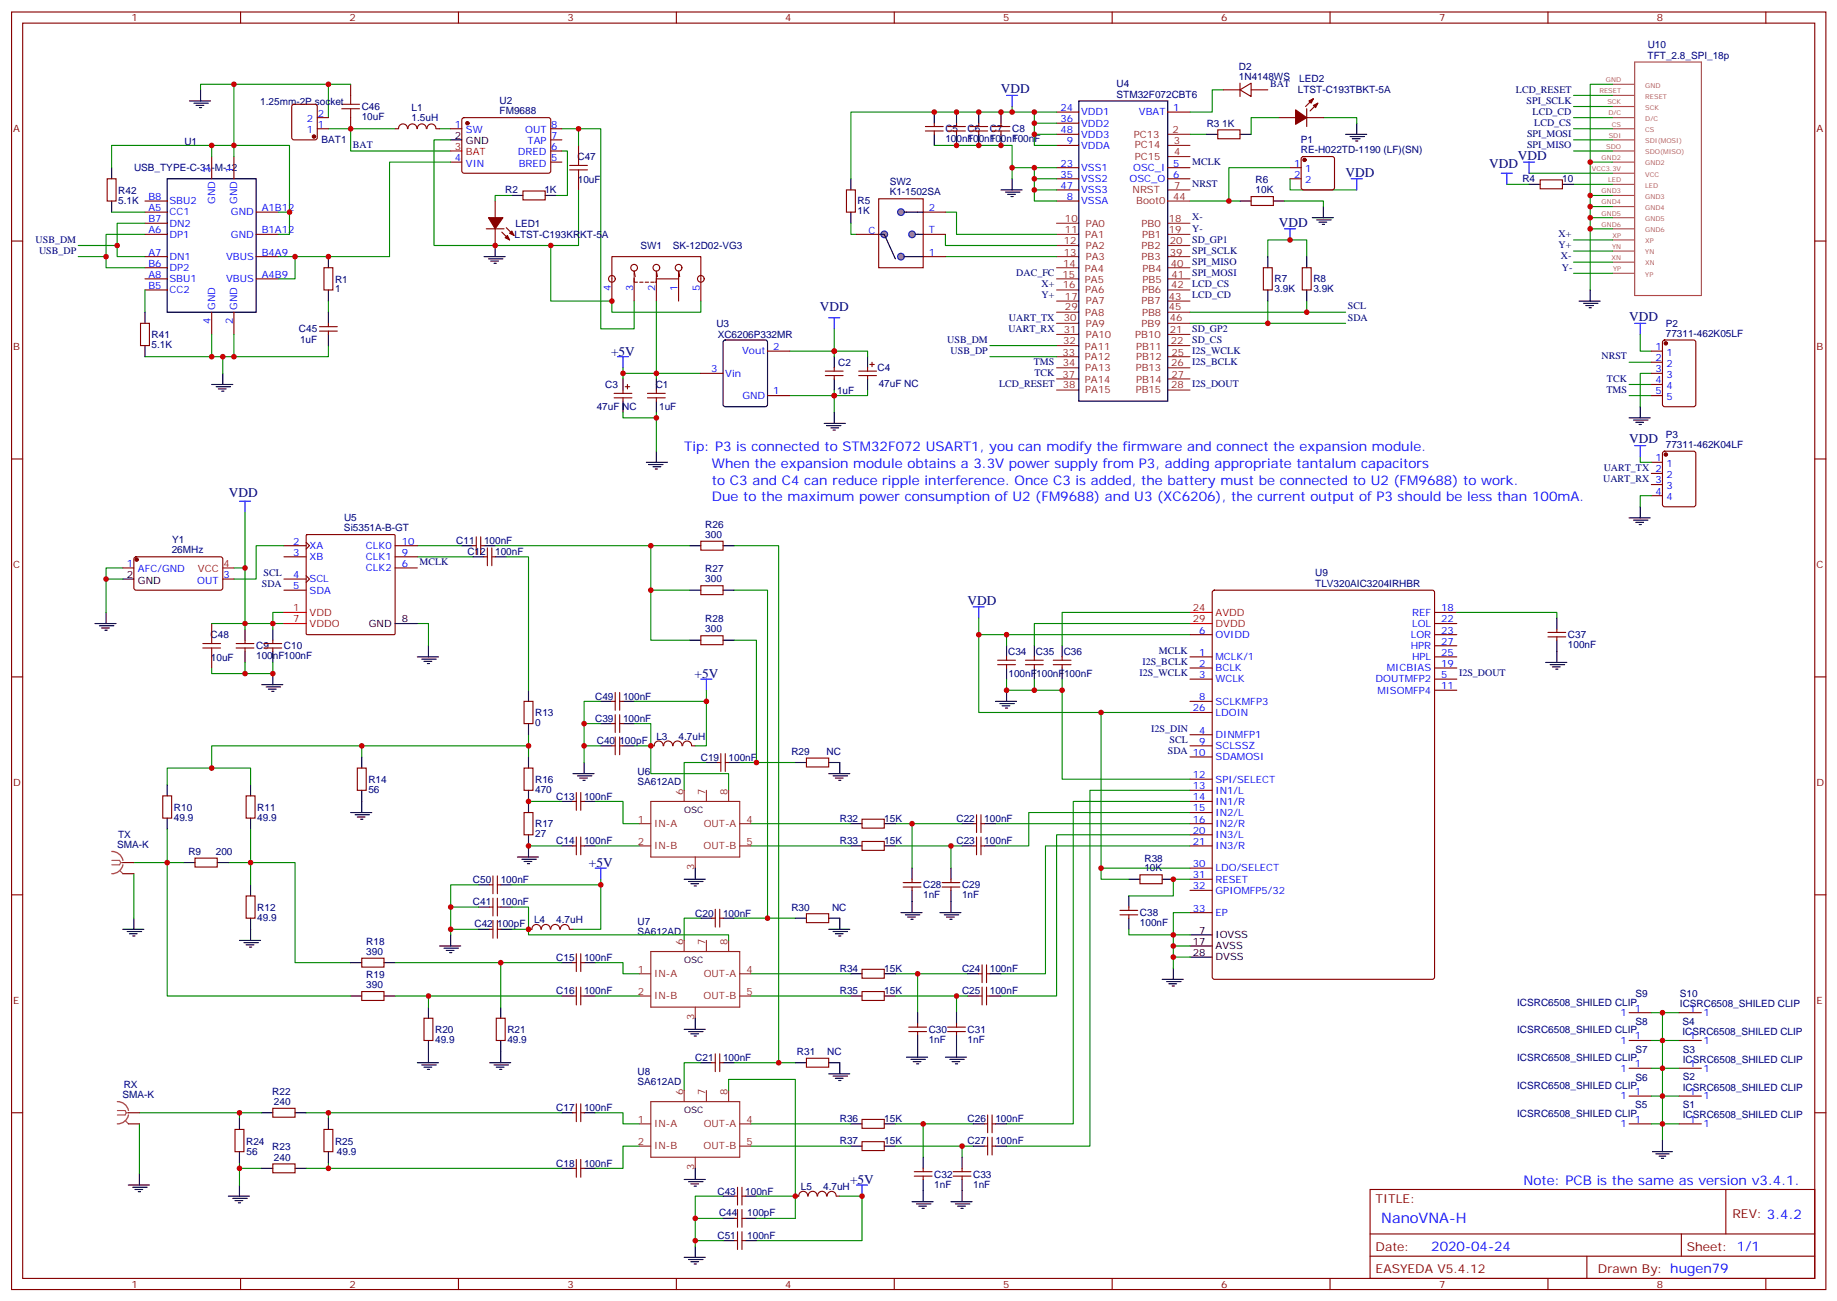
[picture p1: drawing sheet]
<svg xmlns="http://www.w3.org/2000/svg" width="583mm" height="413mm" viewBox="0 0 583 413" stroke-linecap="round" stroke-linejoin="round" font-family="sans-serif">
<defs><g id="words">
<text font-size="4.6" fill="#00f" x="438.3" y="388">NanoVNA-H</text>
<g font-size="4.2" fill="#000080">
<text x="317.6" y="29.6">VDD</text>
<text x="472.5" y="53.4">VDD</text>
<text x="481.7" y="50.7">VDD</text>
<text x="427" y="56">VDD</text>
<text x="405.8" y="71.9">VDD</text>
<text x="260.2" y="98.7">VDD</text>
<text x="517" y="101.9">VDD</text>
<text x="193.9" y="112.8">+5V</text>
<text x="517" y="140.7">VDD</text>
<text x="72.6" y="157.8">VDD</text>
<text x="307.1" y="191.8">VDD</text>
<text x="220.4" y="215.1">+5V</text>
<text x="186.9" y="275.1">+5V</text>
<text x="269.8" y="375.7">+5V</text>
</g>
<g font-size="4.2" fill="#00f">
<text x="217.1" y="143.2">Tip: P3 is connected to STM32F072 USART1, you can modify the firmware and connect the expansion module.</text>
<text x="225.9" y="148.4">When the expansion module obtains a 3.3V power supply from P3, adding appropriate tantalum capacitors</text>
<text x="225.9" y="153.7">to C3 and C4 can reduce ripple interference. Once C3 is added, the battery must be connected to U2 (FM9688) to work.</text>
<text x="225.9" y="159">Due to the maximum power consumption of U2 (FM9688) and U3 (XC6206), the current output of P3 should be less than 100mA.</text>
<text x="483.4" y="376">Note: PCB is the same as version v3.4.1.</text>
<text x="454.2" y="396.8">2020-04-24</text>
</g>
<g font-size="3.9" fill="#800">
<text x="436.5" y="381.6">TITLE:</text>
<text x="549.8" y="386.6">REV: 3.4.2</text>
<text x="436.5" y="396.8">Date:</text>
<text x="535.3" y="396.8">Sheet: 1/1</text>
<text x="436.5" y="403.9">EASYEDA V5.4.12</text>
<text x="507.1" y="403.9">Drawn By: hugen79</text>
</g>
<g font-size="3.2" fill="#800">
<text x="41.8" y="6.8">1</text>
<text x="110.9" y="6.8">2</text>
<text x="180.1" y="6.8">3</text>
<text x="249.2" y="6.8">4</text>
<text x="318.3" y="6.8">5</text>
<text x="387.5" y="6.8">6</text>
<text x="456.6" y="6.8">7</text>
<text x="525.8" y="6.8">8</text>
<text x="4.2" y="41.9">A</text>
<text x="576.4" y="41.9">A</text>
<text x="4.2" y="111.1">B</text>
<text x="576.4" y="111.1">B</text>
<text x="4.2" y="180.2">C</text>
<text x="576.4" y="180.2">C</text>
<text x="4.2" y="249.3">D</text>
<text x="576.4" y="249.3">D</text>
<text x="4.2" y="318.5">E</text>
<text x="576.4" y="318.5">E</text>
<text x="41.8" y="408.6">1</text>
<text x="110.9" y="408.6">2</text>
<text x="180.1" y="408.6">3</text>
<text x="249.2" y="408.6">4</text>
<text x="318.3" y="408.6">5</text>
<text x="387.5" y="408.6">6</text>
<text x="456.6" y="408.6">7</text>
<text x="525.8" y="408.6">8</text>
</g>
<g font-size="3.2" fill="#000080">
<text x="522.9" y="15.2">U10</text>
<text x="393.1" y="22.2">D2</text>
<text x="522.8" y="18.6">TFT_2.8_SPI_18p</text>
<text x="354.3" y="27.7">U4</text>
<text x="393.1" y="25.3">1N4148WS</text>
<text x="403" y="27.6">BAT</text>
<text x="411.9" y="29.6">LTST-C193TBKT-5A</text>
<text x="412.3" y="26.1">LED2</text>
<text x="481.1" y="29.4">LCD_RESET</text>
<text x="82.6" y="33.2">1.25mm-2P socket</text>
<text x="114.8" y="34.9">C46</text>
<text x="130.6" y="35.1">L1</text>
<text x="158.5" y="33.1">U2</text>
<text x="354.3" y="31">STM32F072CBT6</text>
<text x="484.4" y="32.9">SPI_SCLK</text>
<text x="114.8" y="38.2">10uF</text>
<text x="130.6" y="38.3">1.5uH</text>
<text x="158.5" y="36.3">FM9688</text>
<text x="300" y="42">C5</text>
<text x="307.1" y="42">C6</text>
<text x="314.1" y="42">C7</text>
<text x="321.2" y="42">C8</text>
<text x="382.9" y="40.3">R3</text>
<text x="387.9" y="40.1">1K</text>
<text x="486.3" y="36.4">LCD_CD</text>
<text x="486.9" y="40">LCD_CS</text>
<text x="58.5" y="46">U1</text>
<text x="102" y="45.5">BAT1</text>
<text x="112" y="47">BAT</text>
<text x="300" y="45.2">100nF</text>
<text x="307.1" y="45.2">100nF</text>
<text x="314.1" y="45.2">100nF</text>
<text x="321.2" y="45.2">100nF</text>
<text x="412.8" y="45.4">P1</text>
<text x="484.6" y="43.5">SPI_MOSI</text>
<text x="484.6" y="47">SPI_MISO</text>
<text x="183.3" y="50.8">C47</text>
<text x="378.3" y="52.3">MCLK</text>
<text x="412.8" y="48.6">RE-H022TD-1190 (LF)(SN)</text>
<text x="42.5" y="54.3">USB_TYPE-C-31-M-12</text>
<text x="183.4" y="57.9">10uF</text>
<text x="282.3" y="58.8">SW2</text>
<text x="378.3" y="59.4">NRST</text>
<text x="398.4" y="58.2">R6</text>
<text x="483.1" y="57.8">R4</text>
<text x="495.7" y="57.8">10</text>
<text x="37.5" y="64.6">5.1K</text>
<text x="37.5" y="61.4">R42</text>
<text x="160.3" y="61.4">R2</text>
<text x="172.7" y="61.4">1K</text>
<text x="272.1" y="64.8">R5</text>
<text x="282.3" y="62">K1-1502SA</text>
<text x="398.4" y="61.3">10K</text>
<text x="163.6" y="72">LED1</text>
<text x="272.1" y="68">1K</text>
<text x="378.3" y="70">X-</text>
<text x="11.3" y="77">USB_DM</text>
<text x="163.3" y="75.5">LTST-C193KRKT-5A</text>
<text x="378.3" y="77">SD_GP1</text>
<text x="378.3" y="73.5">Y-</text>
<text x="494.6" y="75.2">X+</text>
<text x="12.4" y="80.5">USB_DP</text>
<text x="203.2" y="79">SW1</text>
<text x="213.5" y="79">SK-12D02-VG3</text>
<text x="378.3" y="80.5">SPI_SCLK</text>
<text x="494.6" y="78.8">Y+</text>
<text x="495.3" y="82.3">X-</text>
<text x="106.3" y="89.7">R1</text>
<text x="322.5" y="87.6">DAC_FC</text>
<text x="378.3" y="87.6">SPI_MOSI</text>
<text x="378.3" y="84.1">SPI_MISO</text>
<text x="404.4" y="89.6">R7</text>
<text x="416.8" y="89.6">R8</text>
<text x="495.7" y="85.8">Y-</text>
<text x="106.3" y="92.8">1</text>
<text x="330.5" y="91.1">X+</text>
<text x="330.5" y="94.7">Y+</text>
<text x="378.3" y="94.7">LCD_CD</text>
<text x="378.3" y="91.1">LCD_CS</text>
<text x="404.4" y="92.8">3.9K</text>
<text x="416.8" y="92.8">3.9K</text>
<text x="320.2" y="101.7">UART_TX</text>
<text x="427.7" y="98.2">SCL</text>
<text x="427.7" y="101.7">SDA</text>
<text x="48.1" y="107.2">R41</text>
<text x="94.9" y="105.5">C45</text>
<text x="227.3" y="103.8">U3</text>
<text x="227.7" y="107.3">XC6206P332MR</text>
<text x="320" y="105.2">UART_RX</text>
<text x="378.3" y="105.2">SD_GP2</text>
<text x="528.6" y="106.8">77311-462K05LF</text>
<text x="528.6" y="103.6">P2</text>
<text x="48.1" y="110.3">5.1K</text>
<text x="95.2" y="108.7">1uF</text>
<text x="300.6" y="108.8">USB_DM</text>
<text x="301.7" y="112.3">USB_DP</text>
<text x="378.3" y="112.3">I2S_WCLK</text>
<text x="378.3" y="108.8">SD_CS</text>
<text x="266" y="116.2">C2</text>
<text x="278.5" y="117.8">C4</text>
<text x="328.1" y="115.8">TMS</text>
<text x="328.3" y="119.3">TCK</text>
<text x="378.3" y="115.8">I2S_BCLK</text>
<text x="508.2" y="114.1">NRST</text>
<text x="192.1" y="123.1">C3</text>
<text x="208.1" y="123.2">C1</text>
<text x="265.6" y="124.9">1uF</text>
<text x="278.8" y="122.8">47uF NC</text>
<text x="317" y="122.9">LCD_RESET</text>
<text x="378.3" y="122.9">I2S_DOUT</text>
<text x="509.7" y="124.6">TMS</text>
<text x="509.9" y="121.1">TCK</text>
<text x="189.3" y="130.2">47uF NC</text>
<text x="209.2" y="130.2">1uF</text>
<text x="528.6" y="142.1">77311-462K04LF</text>
<text x="528.6" y="138.9">P3</text>
<text x="508.9" y="149.3">UART_TX 2</text>
<text x="508.7" y="152.9">UART_RX 3</text>
<text x="109.2" y="165.4">U5</text>
<text x="223.8" y="167.5">R26</text>
<text x="54.7" y="172.4">Y1</text>
<text x="109.2" y="168.6">Si5351A-B-GT</text>
<text x="144.8" y="172.6">C11</text>
<text x="153.6" y="172.6">100nF</text>
<text x="223.8" y="170.7">300</text>
<text x="54.5" y="175.6">26MHz</text>
<text x="133.1" y="179.3">MCLK</text>
<text x="148.3" y="176.1">C12</text>
<text x="157.1" y="176.1">100nF</text>
<text x="83.6" y="182.8">SCL</text>
<text x="223.8" y="184.8">300</text>
<text x="223.8" y="181.6">R27</text>
<text x="417.4" y="182.8">U9</text>
<text x="83.1" y="186.4">SDA</text>
<text x="417.4" y="186.2">TLV320AIC3204IRHBR</text>
<text x="223.8" y="197.5">R28</text>
<text x="66.8" y="202.5">C48</text>
<text x="223.8" y="200.7">300</text>
<text x="497.6" y="202.5">C37</text>
<text x="66.9" y="209.6">10uF</text>
<text x="81.3" y="209.2">100nF100nF</text>
<text x="81.3" y="206">C9</text>
<text x="90.1" y="206">C10</text>
<text x="319.9" y="207.8">C34</text>
<text x="328.7" y="207.8">C35</text>
<text x="337.6" y="207.8">C36</text>
<text x="367.8" y="207.5">MCLK</text>
<text x="497.6" y="205.7">100nF</text>
<text x="320" y="214.9">100nF</text>
<text x="328.8" y="214.9">100nF</text>
<text x="337.7" y="214.9">100nF</text>
<text x="361.6" y="214.6">I2S_WCLK</text>
<text x="362.5" y="211.1">I2S_BCLK</text>
<text x="463" y="214.6">I2S_DOUT</text>
<text x="169.8" y="227.2">R13</text>
<text x="188.9" y="222">C49</text>
<text x="197.7" y="222">100nF</text>
<text x="169.8" y="230.4">0</text>
<text x="188.9" y="229.1">C39</text>
<text x="197.7" y="229.1">100nF</text>
<text x="365.3" y="232.2">I2S_DIN</text>
<text x="189.4" y="236">C40</text>
<text x="196.6" y="236">100pF</text>
<text x="208.3" y="234.7">L3</text>
<text x="215.3" y="234.7">4.7uH</text>
<text x="251.1" y="239.5">R29</text>
<text x="262.3" y="239.5">NC</text>
<text x="370.6" y="239.3">SDA 10</text>
<text x="371.1" y="235.8">SCL</text>
<text x="202.3" y="245.8">U6</text>
<text x="222.4" y="241.4">C19</text>
<text x="231.2" y="241.4">100nF</text>
<text x="116.9" y="251.5">56</text>
<text x="116.9" y="248.4">R14</text>
<text x="169.8" y="251.5">470</text>
<text x="169.8" y="248.3">R16</text>
<text x="202.3" y="249">SA612AD</text>
<text x="55.2" y="257.2">R10</text>
<text x="81.6" y="257.2">R11</text>
<text x="176.5" y="253.8">C13</text>
<text x="185.3" y="253.8">100nF</text>
<text x="55.2" y="260.4">49.9</text>
<text x="81.6" y="260.4">49.9</text>
<text x="169.8" y="262.5">R17</text>
<text x="266.5" y="260.8">R32</text>
<text x="280.6" y="260.8">15K</text>
<text x="303.5" y="260.8">C22</text>
<text x="312.3" y="260.8">100nF</text>
<text x="37.1" y="269.1">SMA-K</text>
<text x="37.5" y="265.9">TX</text>
<text x="169.8" y="265.7">27</text>
<text x="176.5" y="267.9">C14</text>
<text x="185.3" y="267.9">100nF</text>
<text x="266.5" y="267.9">R33</text>
<text x="280.6" y="267.9">15K</text>
<text x="303.5" y="267.9">C23</text>
<text x="312.3" y="267.9">100nF</text>
<text x="59.8" y="271.3">R9</text>
<text x="68.5" y="271.3">200</text>
<text x="363.2" y="273.4">R38</text>
<text x="150.1" y="280.2">C50</text>
<text x="158.9" y="280.2">100nF</text>
<text x="292.9" y="281.9">C28</text>
<text x="305.3" y="281.9">C29</text>
<text x="363.2" y="276.5">10K</text>
<text x="150.1" y="287.3">C41</text>
<text x="158.9" y="287.3">100nF</text>
<text x="292.9" y="285.1">1nF</text>
<text x="305.3" y="285.1">1nF</text>
<text x="81.6" y="292.1">49.9</text>
<text x="81.6" y="288.9">R12</text>
<text x="169.5" y="292.9">L4</text>
<text x="176.5" y="292.9">4.7uH</text>
<text x="202.3" y="293.4">U7</text>
<text x="220.6" y="290.8">C20</text>
<text x="229.4" y="290.8">100nF</text>
<text x="251.1" y="288.9">R30</text>
<text x="264" y="288.9">NC</text>
<text x="361.7" y="293.9">100nF</text>
<text x="361.7" y="290.7">C38</text>
<text x="116.2" y="299.7">R18</text>
<text x="150.6" y="294.3">C42</text>
<text x="157.8" y="294.3">100pF</text>
<text x="202.3" y="296.6">SA612AD</text>
<text x="116.2" y="303">390</text>
<text x="176.5" y="304.9">C15</text>
<text x="185.3" y="304.9">100nF</text>
<text x="116.2" y="310.3">R19</text>
<text x="266.5" y="308.4">R34</text>
<text x="280.6" y="308.4">15K</text>
<text x="305.3" y="308.4">C24</text>
<text x="314.1" y="308.4">100nF</text>
<text x="116.2" y="313.5">390</text>
<text x="176.5" y="315.5">C16</text>
<text x="185.3" y="315.5">100nF</text>
<text x="266.5" y="315.5">R35</text>
<text x="280.6" y="315.5">15K</text>
<text x="305.3" y="315.5">C25</text>
<text x="314.1" y="315.5">100nF</text>
<text x="519" y="316.4">S9</text>
<text x="533.1" y="316.3">S10</text>
<text x="481.4" y="319.3">ICSRC6508_SHILED CLIP</text>
<text x="533.1" y="319.5">ICSRC6508_SHILED CLIP</text>
<text x="138.1" y="327.7">R20</text>
<text x="161" y="327.7">R21</text>
<text x="294.7" y="327.7">C30</text>
<text x="307.1" y="327.7">C31</text>
<text x="481.4" y="327.8">ICSRC6508_SHILED CLIP</text>
<text x="519" y="325.2">S8</text>
<text x="533.9" y="328.4">ICSRC6508_SHILED CLIP</text>
<text x="533.9" y="325.1">S4</text>
<text x="138.1" y="330.9">49.9</text>
<text x="161" y="330.9">49.9</text>
<text x="252.9" y="334.8">R31</text>
<text x="262.5" y="334.8">NC</text>
<text x="294.7" y="330.9">1nF</text>
<text x="307.1" y="330.9">1nF</text>
<text x="519" y="334">S7</text>
<text x="534" y="334">S3</text>
<text x="202.3" y="341">U8</text>
<text x="220.6" y="336.7">C21</text>
<text x="229.4" y="336.7">100nF</text>
<text x="481.4" y="336.6">ICSRC6508_SHILED CLIP</text>
<text x="534" y="337.2">ICSRC6508_SHILED CLIP</text>
<text x="39.3" y="345.3">RX</text>
<text x="86.4" y="347.4">R22</text>
<text x="202.3" y="344.2">SA612AD</text>
<text x="481.4" y="345.4">ICSRC6508_SHILED CLIP</text>
<text x="519" y="342.8">S6</text>
<text x="534" y="346">ICSRC6508_SHILED CLIP</text>
<text x="534" y="342.8">S2</text>
<text x="38.9" y="348.5">SMA-K</text>
<text x="86.9" y="350.6">240</text>
<text x="176.5" y="352.5">C17</text>
<text x="185.3" y="352.5">100nF</text>
<text x="518.9" y="351.6">S5</text>
<text x="534" y="351.6">S1</text>
<text x="266.5" y="356">R36</text>
<text x="280.6" y="356">15K</text>
<text x="307.1" y="356.1">C26</text>
<text x="315.9" y="356.1">100nF</text>
<text x="481.4" y="354.3">ICSRC6508_SHILED CLIP</text>
<text x="534" y="354.8">ICSRC6508_SHILED CLIP</text>
<text x="78.1" y="363.2">R24</text>
<text x="86.4" y="365">R23</text>
<text x="106.3" y="363.2">R25</text>
<text x="266.5" y="363.1">R37</text>
<text x="280.6" y="363.1">15K</text>
<text x="307.1" y="363.1">C27</text>
<text x="315.9" y="363.1">100nF</text>
<text x="78.2" y="366.6">56</text>
<text x="86.9" y="368.2">240</text>
<text x="106.9" y="366.6">49.9</text>
<text x="176.5" y="370.2">C18</text>
<text x="185.3" y="370.2">100nF</text>
<text x="254.1" y="377.5">L5</text>
<text x="261.2" y="377.5">4.7uH</text>
<text x="296.5" y="376.8">1nF</text>
<text x="296.5" y="373.6">C32</text>
<text x="308.8" y="376.8">1nF</text>
<text x="308.8" y="373.6">C33</text>
<text x="227.7" y="379">C43</text>
<text x="236.5" y="379">100nF</text>
<text x="228.2" y="385.9">C44</text>
<text x="237.1" y="385.9">100pF</text>
<text x="227.7" y="393.1">C51</text>
<text x="237.1" y="393">100nF</text>
</g>
<g font-size="3.2" fill="#00f">
<text x="336.5" y="35.2">24</text>
<text x="372.3" y="35.2">1</text>
<text x="97.4" y="38.7">2</text>
<text x="100.9" y="40.5">1</text>
<text x="100.9" y="37">2</text>
<text x="144.4" y="40.5">1</text>
<text x="174.9" y="40.5">8</text>
<text x="336.5" y="38.7">36</text>
<text x="343" y="36.6">VDD1</text>
<text x="343" y="40.1">VDD2</text>
<text x="361.4" y="36.6">VBAT</text>
<text x="97.4" y="42.3">1</text>
<text x="147.8" y="42.3">SW</text>
<text x="166.7" y="42.3">OUT</text>
<text x="167.4" y="45.8">TAP</text>
<text x="174.9" y="47.6">6</text>
<text x="174.9" y="44">7</text>
<text x="336.5" y="42.3">48</text>
<text x="338.6" y="45.8">9</text>
<text x="343" y="43.7">VDD3</text>
<text x="343" y="47.2">VDDA</text>
<text x="144.4" y="51.1">4</text>
<text x="147.8" y="52.8">VIN</text>
<text x="164.4" y="49.3">DRED</text>
<text x="164.6" y="52.8">BRED</text>
<text x="174.9" y="51.1">5</text>
<text x="336.5" y="52.8">23</text>
<text x="372.3" y="52.8">5</text>
<text x="410.7" y="52.8">1</text>
<text x="66.8" y="55" transform="rotate(-90 66.8 55)">3</text>
<text x="73.9" y="55" transform="rotate(-90 73.9 55)">1</text>
<text x="336.5" y="56.4">35</text>
<text x="336.5" y="59.9">47</text>
<text x="343" y="54.3">VSS1</text>
<text x="343" y="57.8">VSS2</text>
<text x="358.5" y="57.8">OSC_O</text>
<text x="359.6" y="54.3">OSC_I</text>
<text x="372.3" y="56.4">6</text>
<text x="410.7" y="56.4">2</text>
<text x="414.2" y="54.6">1</text>
<text x="414.2" y="58.1">2</text>
<text x="47.1" y="63.4">B8</text>
<text x="53.8" y="64.8">SBU2</text>
<text x="68.2" y="64.7" transform="rotate(-90 68.2 64.7)">GND</text>
<text x="75.3" y="64.7" transform="rotate(-90 75.3 64.7)">GND</text>
<text x="338.6" y="63.4">8</text>
<text x="343" y="61.3">VSS3</text>
<text x="343" y="64.8">VSSA</text>
<text x="47.1" y="70.5">B7</text>
<text x="47.1" y="67">A5</text>
<text x="53.8" y="68.4">CC1</text>
<text x="53.8" y="71.9">DN2</text>
<text x="73.3" y="68.4">GND</text>
<text x="83" y="67">A1B12</text>
<text x="294.7" y="67">2</text>
<text x="47.1" y="74">A6</text>
<text x="53.8" y="75.4">DP1</text>
<text x="73.3" y="75.4">GND</text>
<text x="83" y="74">B1A12</text>
<text x="275.6" y="74.4">C</text>
<text x="294.7" y="74">T</text>
<text x="47.1" y="81.1">A7</text>
<text x="53.8" y="82.5">DN1</text>
<text x="71.7" y="82.5">VBUS</text>
<text x="83" y="81.1">B4A9</text>
<text x="294.7" y="81.1">1</text>
<text x="47.1" y="84.6">B6</text>
<text x="47.1" y="88.1">A8</text>
<text x="53.8" y="86">DP2</text>
<text x="53.8" y="89.5">SBU1</text>
<text x="71.7" y="89.5">VBUS</text>
<text x="83" y="88.1">A4B9</text>
<text x="47.1" y="91.7">B5</text>
<text x="53.8" y="93.1">CC2</text>
<text x="193.8" y="92.3" transform="rotate(-90 193.8 92.3)">4</text>
<text x="200.9" y="92.3" transform="rotate(-90 200.9 92.3)">3</text>
<text x="207.9" y="92.3" transform="rotate(-90 207.9 92.3)">2</text>
<text x="215" y="92.3" transform="rotate(-90 215 92.3)">1</text>
<text x="222" y="92.3" transform="rotate(-90 222 92.3)">5</text>
<text x="68.2" y="98.4" transform="rotate(-90 68.2 98.4)">GND</text>
<text x="75.3" y="98.4" transform="rotate(-90 75.3 98.4)">GND</text>
<text x="66.8" y="102.8" transform="rotate(-90 66.8 102.8)">4</text>
<text x="73.9" y="102.8" transform="rotate(-90 73.9 102.8)">2</text>
<text x="235.5" y="112.5">Vout</text>
<text x="245.3" y="111.1">2</text>
<text x="525.4" y="111.1">1</text>
<text x="528.8" y="112.8">1</text>
<text x="225.7" y="118.1">3</text>
<text x="230.2" y="119.5">Vin</text>
<text x="525.4" y="114.6">2</text>
<text x="525.4" y="118.1">3</text>
<text x="528.8" y="116.3">2</text>
<text x="528.8" y="119.9">3</text>
<text x="245.3" y="125.2">1</text>
<text x="525.4" y="121.6">4</text>
<text x="525.4" y="125.2">5</text>
<text x="528.8" y="123.4">4</text>
<text x="235.6" y="126.6">GND</text>
<text x="528.8" y="126.9">5</text>
<text x="525.4" y="146.3">1</text>
<text x="528.8" y="148.1">1</text>
<text x="528.8" y="151.6">2</text>
<text x="528.8" y="155.2">3</text>
<text x="525.4" y="156.9">4</text>
<text x="528.8" y="158.7">4</text>
<text x="93" y="172.8">2</text>
<text x="127.5" y="172.8">10</text>
<text x="40.3" y="179.8">1</text>
<text x="93" y="176.3">3</text>
<text x="98.2" y="174.2">XA</text>
<text x="98.2" y="177.7">XB</text>
<text x="116.1" y="177.7">CLK1</text>
<text x="116.1" y="174.2">CLK0</text>
<text x="127.5" y="179.8">6</text>
<text x="127.5" y="176.3">9</text>
<text x="43.8" y="181.6">AFC/GND</text>
<text x="62.6" y="185.1">OUT</text>
<text x="70.9" y="183.4">3</text>
<text x="93" y="183.4">4</text>
<text x="98.2" y="184.8">SCL</text>
<text x="116.1" y="181.3">CLK2</text>
<text x="93" y="186.9">5</text>
<text x="98.2" y="188.3">SDA</text>
<text x="448.1" y="195.4">REF</text>
<text x="457.3" y="194">18</text>
<text x="457.3" y="197.5">22</text>
<text x="380.5" y="201">6</text>
<text x="385.7" y="202.4">OVIDD</text>
<text x="447.7" y="202.4">LOR</text>
<text x="448.1" y="198.9">LOL</text>
<text x="457.3" y="201">23</text>
<text x="380.5" y="208.1">1</text>
<text x="385.7" y="209.5">MCLK/1</text>
<text x="447.7" y="206">HPR</text>
<text x="448.1" y="209.5">HPL</text>
<text x="457.3" y="204.5">27</text>
<text x="457.3" y="208.1">25</text>
<text x="380.5" y="211.6">2</text>
<text x="380.5" y="215.1">3</text>
<text x="385.7" y="213">BCLK</text>
<text x="440.1" y="213">MICBIAS</text>
<text x="457.3" y="211.6">19</text>
<text x="457.3" y="215.1">5</text>
<text x="385.7" y="216.5">WCLK</text>
<text x="436.5" y="216.5">DOUTMFP2</text>
<text x="437.1" y="220.1">MISOMFP4</text>
<text x="457.3" y="218.7">11</text>
<text x="378.5" y="225.7">26</text>
<text x="380.5" y="222.2">8</text>
<text x="385.7" y="223.6">SCLKMFP3</text>
<text x="385.7" y="227.1">LDOIN</text>
<text x="380.5" y="232.8">4</text>
<text x="380.5" y="236.3">9</text>
<text x="385.7" y="234.2">DINMFP1</text>
<text x="385.7" y="237.7">SCLSSZ</text>
<text x="385.7" y="241.2">SDAMOSI</text>
<text x="378.5" y="246.9">12</text>
<text x="378.5" y="250.4">13</text>
<text x="385.7" y="248.3">SPI/SELECT</text>
<text x="385.7" y="251.8">IN1/L</text>
<text x="378.5" y="253.9">14</text>
<text x="378.5" y="257.5">15</text>
<text x="385.7" y="255.3">IN1/R</text>
<text x="378.5" y="261">16</text>
<text x="385.7" y="258.9">IN2/L</text>
<text x="385.7" y="262.4">IN2/R</text>
<text x="378.5" y="264.5">20</text>
<text x="378.5" y="268">21</text>
<text x="385.7" y="265.9">IN3/L</text>
<text x="385.7" y="269.5">IN3/R</text>
<text x="378.5" y="275.1">30</text>
<text x="378.5" y="278.6">31</text>
<text x="385.7" y="276.5">LDO/SELECT</text>
<text x="385.7" y="280">RESET</text>
<text x="378.5" y="282.2">32</text>
<text x="385.7" y="283.6">GPIOMFP5/32</text>
<text x="378.5" y="289.2">33</text>
<text x="385.7" y="290.6">EP</text>
<text x="514.2" y="322.4">1</text>
<text x="518.7" y="321">1</text>
<text x="536.1" y="321">1</text>
<text x="540.6" y="322.4">1</text>
<text x="518.7" y="329.8">1</text>
<text x="536.1" y="329.8">1</text>
<text x="514.2" y="331.2">1</text>
<text x="540.6" y="331.2">1</text>
<text x="514.2" y="340">1</text>
<text x="518.7" y="338.6">1</text>
<text x="536.1" y="338.6">1</text>
<text x="540.6" y="340">1</text>
<text x="518.7" y="347.4">1</text>
<text x="536.1" y="347.4">1</text>
<text x="514.2" y="348.8">1</text>
<text x="540.6" y="348.8">1</text>
<text x="514.2" y="357.6">1</text>
<text x="518.7" y="356.2">1</text>
<text x="536.1" y="356.2">1</text>
<text x="540.6" y="357.6">1</text>
</g>
<g font-size="3.2">
<text x="144.4" y="44">2</text>
<text x="147.8" y="45.8">GND</text>
<text x="40.3" y="183.4">2</text>
<text x="43.8" y="185.1">GND</text>
<text x="127.5" y="197.5">8</text>
<text x="117" y="198.9">GND</text>
<text x="378.5" y="299.8">17</text>
<text x="380.5" y="296.3">7</text>
<text x="385.7" y="297.7">IOVSS</text>
<text x="378.5" y="303.3">28</text>
<text x="385.7" y="301.2">AVSS</text>
<text x="385.7" y="304.7">DVSS</text>
</g>
<g font-size="3.2" fill="#f00">
<text x="144.4" y="47.6">3</text>
<text x="147.8" y="49.3">BAT</text>
<text x="70.9" y="179.8">4</text>
<text x="62.8" y="181.6">VCC</text>
<text x="93" y="194">1</text>
<text x="93" y="197.5">7</text>
<text x="98.2" y="195.4">VDD</text>
<text x="378.5" y="194">24</text>
<text x="378.5" y="197.5">29</text>
<text x="385.7" y="195.4">AVDD</text>
<text x="98.2" y="198.9">VDDO</text>
<text x="385.7" y="198.9">DVDD</text>
</g>
<g font-size="3.2" fill="#8d2323">
<text x="359.8" y="43.7">PC13</text>
<text x="360.1" y="47.1">PC14</text>
<text x="372.1" y="42.1">2</text>
<text x="372.4" y="45.8">3</text>
<text x="360.1" y="50.7">PC15</text>
<text x="372.6" y="49.3">4</text>
<text x="372.6" y="59.9">7</text>
<text x="359.4" y="61.3">NRST</text>
<text x="360.6" y="64.8">Boot0</text>
<text x="372.3" y="63.4">44</text>
<text x="338" y="70.5">10</text>
<text x="344.5" y="71.9">PA0</text>
<text x="362.3" y="71.9">PB0</text>
<text x="370.9" y="70.5">18</text>
<text x="337.6" y="77.3">12</text>
<text x="338" y="73.8">11</text>
<text x="344.4" y="75.4">PA1</text>
<text x="362.4" y="75.4">PB1</text>
<text x="370.9" y="73.8">19</text>
<text x="371.3" y="77.3">20</text>
<text x="337.6" y="81.1">13</text>
<text x="344.5" y="79">PA2</text>
<text x="344.5" y="82.5">PA3</text>
<text x="362.3" y="79">PB2</text>
<text x="362.3" y="82.5">PB3</text>
<text x="371.3" y="81.1">39</text>
<text x="337.1" y="88.1">15</text>
<text x="337.4" y="84.6">14</text>
<text x="344.2" y="86.3">PA4</text>
<text x="344.2" y="89.7">PA5</text>
<text x="362.5" y="86.3">PB4</text>
<text x="362.5" y="89.7">PB5</text>
<text x="371.5" y="84.6">40</text>
<text x="371.7" y="88.1">41</text>
<text x="337.2" y="91.4">16</text>
<text x="338" y="95.2">17</text>
<text x="344.4" y="93.1">PA6</text>
<text x="362.4" y="93.1">PB6</text>
<text x="370.9" y="95.2">43</text>
<text x="371.6" y="91.4">42</text>
<text x="337.6" y="102">30</text>
<text x="338" y="98.5">29</text>
<text x="344.4" y="100.1">PA8</text>
<text x="344.5" y="96.6">PA7</text>
<text x="362.3" y="96.6">PB7</text>
<text x="362.4" y="100.1">PB8</text>
<text x="370.9" y="98.5">45</text>
<text x="371.3" y="102">46</text>
<text x="337.6" y="105.8">31</text>
<text x="344.5" y="103.6">PA9</text>
<text x="344.5" y="107.2">PA10</text>
<text x="360.2" y="107.2">PB10</text>
<text x="362.3" y="103.6">PB9</text>
<text x="371.3" y="105.8">21</text>
<text x="337.1" y="112.8">33</text>
<text x="337.4" y="109.3">32</text>
<text x="344.2" y="111">PA11</text>
<text x="360.5" y="111">PB11</text>
<text x="371.5" y="109.3">22</text>
<text x="371.7" y="112.8">25</text>
<text x="337.1" y="119.9">37</text>
<text x="337.2" y="116.1">34</text>
<text x="344.2" y="114.4">PA12</text>
<text x="344.4" y="117.8">PA13</text>
<text x="360.4" y="117.8">PB13</text>
<text x="360.5" y="114.4">PB12</text>
<text x="371.6" y="116.1">26</text>
<text x="371.7" y="119.9">27</text>
<text x="337.2" y="123.2">38</text>
<text x="344.2" y="121.4">PA14</text>
<text x="344.4" y="124.8">PA15</text>
<text x="360.4" y="124.8">PB15</text>
<text x="360.5" y="121.4">PB14</text>
<text x="371.6" y="123.2">28</text>
<text x="216.7" y="252.2" transform="rotate(-90 216.7 252.2)">6</text>
<text x="223.8" y="252.2" transform="rotate(-90 223.8 252.2)">7</text>
<text x="230.9" y="252.2" transform="rotate(-90 230.9 252.2)">8</text>
<text x="202.4" y="261">1</text>
<text x="207.6" y="262.4">IN-A</text>
<text x="223.3" y="262.4">OUT-A</text>
<text x="236.9" y="261">4</text>
<text x="202.4" y="268">2</text>
<text x="207.6" y="269.5">IN-B</text>
<text x="223.3" y="269.5">OUT-B</text>
<text x="236.9" y="268">5</text>
<text x="220.3" y="276.1" transform="rotate(-90 220.3 276.1)">3</text>
<text x="216.7" y="299.8" transform="rotate(-90 216.7 299.8)">6</text>
<text x="223.8" y="299.8" transform="rotate(-90 223.8 299.8)">7</text>
<text x="230.9" y="299.8" transform="rotate(-90 230.9 299.8)">8</text>
<text x="202.4" y="308.6">1</text>
<text x="207.6" y="310">IN-A</text>
<text x="223.3" y="310">OUT-A</text>
<text x="236.9" y="308.6">4</text>
<text x="202.4" y="315.7">2</text>
<text x="207.6" y="317.1">IN-B</text>
<text x="223.3" y="317.1">OUT-B</text>
<text x="236.9" y="315.7">5</text>
<text x="220.3" y="323.7" transform="rotate(-90 220.3 323.7)">3</text>
<text x="216.7" y="347.4" transform="rotate(-90 216.7 347.4)">6</text>
<text x="223.8" y="347.4" transform="rotate(-90 223.8 347.4)">7</text>
<text x="230.9" y="347.4" transform="rotate(-90 230.9 347.4)">8</text>
<text x="202.4" y="356.2">1</text>
<text x="207.6" y="357.6">IN-A</text>
<text x="223.3" y="357.6">OUT-A</text>
<text x="236.9" y="356.2">4</text>
<text x="202.4" y="363.3">2</text>
<text x="207.6" y="364.7">IN-B</text>
<text x="223.3" y="364.7">OUT-B</text>
<text x="236.9" y="363.3">5</text>
<text x="220.3" y="371.3" transform="rotate(-90 220.3 371.3)">3</text>
</g>
<g font-size="2.8">
<text x="217.1" y="257.8">OSC</text>
<text x="217.1" y="305.4">OSC</text>
<text x="217.1" y="353.1">OSC</text>
</g>
<g font-size="2.1" fill="#a54b4b">
<text x="507.6" y="29.6">RESET</text>
<text x="509.6" y="26">GND</text>
<text x="522.1" y="27.8">GND</text>
<text x="510.1" y="33.1">SCK</text>
<text x="522.1" y="31.3">RESET</text>
<text x="522.1" y="34.8">SCK</text>
<text x="510.4" y="36.6">D/C</text>
<text x="511.5" y="40.2">CS</text>
<text x="522.1" y="41.9">CS</text>
<text x="522.1" y="38.4">D/C</text>
<text x="509.7" y="47.2">SDO</text>
<text x="510.5" y="43.7">SDI</text>
<text x="522.1" y="45.4">SDI(MOSI)</text>
<text x="508.3" y="50.7">GND2</text>
<text x="522.1" y="52.5">GND2</text>
<text x="522.1" y="48.9">SDO(MISO)</text>
<text x="505.1" y="54.3">VCC3.3V</text>
<text x="510.3" y="57.8">LED</text>
<text x="522.1" y="59.5">LED</text>
<text x="522.1" y="56">VCC</text>
<text x="508.3" y="61.3">GND3</text>
<text x="508.3" y="64.9">GND4</text>
<text x="522.1" y="63.1">GND3</text>
<text x="508.3" y="68.4">GND5</text>
<text x="508.3" y="71.9">GND6</text>
<text x="522.1" y="66.6">GND4</text>
<text x="522.1" y="70.1">GND5</text>
<text x="511.7" y="75.4">XP</text>
<text x="522.1" y="73.6">GND6</text>
<text x="522.1" y="77.2">XP</text>
<text x="511.4" y="82.5">XN</text>
<text x="511.6" y="79">YN</text>
<text x="522.1" y="80.7">YN</text>
<text x="511.9" y="86">YP</text>
<text x="522.1" y="84.2">XN</text>
<text x="522.1" y="87.8">YP</text>
</g>
</g></defs>
<g fill="none" stroke="#870000" stroke-width=".35">
<path d="M3.7 3.8h575.7v405.4h-575.7zM7.2 7.3h568.7v398.3h-568.7zM76.3 3.8v3.5M145.5 3.8v3.5M214.6 3.8v3.5M283.8 3.8v3.5M352.9 3.8v3.5M422.1 3.8v3.5M491.2 3.8v3.5M560.4 3.8v3.5M335.3 35.6h7M335.3 39.1h7"/>
<path d="M370.6 35.6h7M67.2 49.7v7M74.2 49.7v7M335.3 42.6h7M335.3 46.1h7M335.3 53.2h7M335.3 56.7h7M370.6 53.2h7M370.6 56.7h7M3.7 76.5h3.5M46 63.8h7.1M46 67.3h7.1"/>
<path d="M46 70.8h7.1M46 74.4h7.1M81.3 67.3h7M81.3 74.4h7M271.8 74.4h7M278.8 63.1h14.1v21.8h-14.1zM292.9 67.3h7.1M292.9 74.4h7.1M335.3 63.8h7M335.3 60.3h7M575.9 76.5h3.5M46 81.4h7.1"/>
<path d="M46 84.9h7.1M46 88.5h7.1M46 92h7.1M67.2 99.1v7M74.2 99.1v7M81.3 81.4h7M81.3 88.5h7M292.9 81.4h7.1M3.7 145.6h3.5M575.9 145.6h3.5M3.7 214.8h3.5M575.9 214.8h3.5"/>
<path d="M3.7 283.9h3.5M575.9 283.9h3.5M3.7 353.1h3.5M575.9 353.1h3.5M434.8 377.4h141.1v28.2h-141.1zM547.7 377.4v14.1M434.8 391.5h141.1M434.8 398.6h141.1M503.6 398.6v7M533.5 391.5v7.1M76.3 405.6v3.6M145.5 405.6v3.6"/>
<path d="M214.6 405.6v3.6M283.8 405.6v3.6M352.9 405.6v3.6M422.1 405.6v3.6M491.2 405.6v3.6M560.4 405.6v3.6"/>
</g>
<g fill="none" stroke="#000" stroke-width=".35">
<path d="M342.3 32h28.3v95.3h-28.3zM430.5 39.1v3.5M53.1 56.7h28.2v42.4h-28.2zM321.2 56.7v3.6M427 42.6h6.7M428.4 43.3h4.6M429.1 44h2.5M430.2 44.7h.7M317.6 60.3h6.7M319.1 61h4.5M319.8 61.7h2.4M320.8 62.4h.7"/>
<path d="M70.7 118.5v3.5M67.2 122h6.7M68.6 122.7h4.6M69.3 123.4h2.5M70.3 124.1h.7"/>
</g>
<g fill="none" stroke="#008700" stroke-width=".35">
<path d="M321.2 33.8v1.8h7M328.2 39.1h7.1M335.3 35.6h-7.1v7M388.2 28.5h-3.5v7.1h-7.1M405.8 37.3h-8.8v5.3M419.9 37.3h10.6v1.8M67.2 49.7v-3.6h7v3.6M74.2 46.1h17.7v21.2h-3.6M178.3 40.9h12.3v63.5h10.6v-8.9M328.2 53.2h-7v3.5M335.3 42.6h-7.1v3.5h7.1M335.3 56.7h-7.1v3.6"/>
<path d="M335.3 53.2h-7.1v3.5M377.6 42.6h5.3M24.8 77.9h12.4M46 74.4h-12.3v10.5h12.3M46 70.8h-8.8v10.6h8.8M91.9 67.3v7.1h-3.6M270 70.8v3.6h1.8M300 74.4v3.5h35.3M300 67.3h3.5v7.1h31.8M335.3 60.3h-7.1v3.5h7.1M24.8 81.4h8.9M88.3 81.4h5.3v7.1h-5.3"/>
<path d="M300 81.4h35.3M67.2 106.1v7.1h7v-7.1M70.7 113.2v5.3M314.1 113.2h21.2M314.1 109.6h21.2"/>
</g>
<g fill="none" stroke="#8c2424" stroke-width=".35">
<path d="M370.6 42.6h7M370.6 46.1h7M370.6 49.7h7M335.3 70.8h7M335.3 74.4h7M335.3 77.9h7M370.6 60.3h7M370.6 70.8h7M370.6 74.4h7M370.6 77.9h7M370.6 63.8h7M335.3 81.4h7"/>
<path d="M335.3 84.9h7M335.3 88.5h7M335.3 92h7M335.3 95.5h7M335.3 99.1h7M370.6 81.4h7M370.6 84.9h7M370.6 88.5h7M370.6 92h7M370.6 95.5h7M370.6 99.1h7M335.3 102.6h7"/>
<path d="M335.3 106.1h7M335.3 109.6h7M335.3 113.2h7M335.3 116.7h7M370.6 102.6h7M370.6 106.1h7M370.6 109.6h7M370.6 113.2h7M370.6 116.7h7M335.3 120.2h7M335.3 123.8h7M370.6 120.2h7"/>
<path d="M370.6 123.8h7"/>
</g>
<path d="M319.4 30.3h3.5M321.2 30.3v3.5" fill="none" stroke="#00f" stroke-width=".35"/>
<g fill="#999" stroke="#00c" stroke-width=".35">
<circle cx="285.9" cy="81.4" r="1.06"/>
<circle cx="289.4" cy="74.4" r="1.06"/>
<circle cx="285.9" cy="67.3" r="1.06"/>
<circle cx="280.6" cy="74.4" r="1.06"/>
</g>
<circle cx="291.2" cy="74.4" r=".18" fill="#000"/>
<g fill="none" stroke="#000" stroke-width=".35">
<path d="M60.1 32h6.7M61.5 32.7h4.6M62.2 33.4h2.5M63.3 34.1h.7M63.6 28.5v3.5M296.5 35.6v3.5M303.5 35.6v3.5M310.6 35.6v3.5M317.6 35.6v3.5M35.4 53.2v3.5M143 44.4h3.5M270 56.7v3.6"/>
<path d="M296.5 42.6v3.5M303.5 42.6v3.5M310.6 42.6v3.5M317.6 42.6v3.5M382.9 42.6h3.5M393.5 42.6h3.5M485.2 58.5h3.5M495.8 58.5h3.5M35.4 63.8v3.5M157.1 77.9v3.5M162.4 62h3.5M173 62h3.5"/>
<path d="M270 67.3v3.5M278.8 74.4h1.8l3.5 7.7M286.9 67.3h6M290.5 74.4h2.4M393.5 63.8h3.5M404.1 63.8h3.5M416.4 69.1h6.7M417.8 69.8h4.6M418.5 70.5h2.5M419.6 71.2h.7M419.9 65.5v3.6M46 99.1v3.5"/>
<path d="M104.2 81.4v3.5M104.2 92v3.5M104.2 99.1v3.5M153.6 81.4h6.7M155 82.1h4.6M155.7 82.8h2.5M156.8 83.5h.7M286.9 81.4h6M402.3 81.4v3.5M402.3 92v3.5M414.7 81.4v3.5M414.7 92v3.5"/>
<path d="M501.1 95.5h6.7M502.5 96.2h4.6M503.2 96.9h2.5M504.3 97.6h.7M504.6 92v3.5M46 109.6v3.6M104.2 106.1v3.5M229.7 108.1l.5-.2h12.7l.6 .4 .1 20-.5 .7h-12.9l-.7-.4-.1-20zM264.7 113.2v3.5M275.3 113.2v3.5M197.7 120.2v3.6M197.7 127.3v3.5"/>
<path d="M208.3 120.2v3.6M208.3 127.3v3.5M261.5 134.3h6.8M262.3 135h4.5M263.7 135.7h2.4M264.4 136.5h.7M264.7 120.2v3.6M264.7 130.8v3.5M275.3 120.2v3.6M517 132.6h6.7M518.4 133.3h4.6M519.1 134h2.4"/>
<path d="M520.1 134.7h.7M520.5 129v3.6M205.1 146.7h6.7M205.8 147.4h4.6M207.2 148.1h2.5M207.9 148.8h.7M208.3 143.2v3.5M146.5 173.1h3.6M150.1 176.7h3.5M153.6 173.1h3.5M157.1 176.7h3.6M218.9 173.1h3.5"/>
<path d="M229.4 173.1h3.6M517 164.3h6.7M518.4 165h4.6M519.1 165.7h2.4M520.1 166.4h.7M520.5 160.8v3.5M30.1 197.8h6.7M31.5 198.5h4.6M32.2 199.2h2.5M33.3 200h.7M33.7 194.3v3.5M38.9 183.7h3.6"/>
<path d="M77.8 199.6v3.5M86.6 199.6v3.5M125.4 197.8h7M218.9 187.3h3.5M229.4 187.3h3.6M494 196.1v3.5M77.8 206.7v3.5M83 217.2h6.7M84.5 217.9h4.5M85.2 218.7h2.4M86.2 219.4h.7M86.6 206.7v3.5"/>
<path d="M86.6 213.7v3.5M132.4 208.4h6.7M133.8 209.1h4.6M134.5 209.8h2.5M135.6 210.5h.7M136 204.9v3.5M167.7 219v3.5M218.9 203.1h3.5M229.4 203.1h3.6M319.4 204.9v3.5M319.4 211.9v3.6M319.4 219v3.5"/>
<path d="M328.2 204.9v3.5M328.2 211.9v3.6M337 204.9v3.5M337 211.9v3.6M490.5 210.2h6.7M491.9 210.9h4.6M492.6 211.6h2.5M493.7 212.3h.7M494 203.1v7.1M167.7 229.6v3.5M190.6 222.5h3.6M190.6 229.6h3.6"/>
<path d="M190.6 236.6h3.6M197.7 222.5h3.5M197.7 229.6h3.5M197.7 236.6h3.5M315.9 222.5h6.7M317.3 223.2h4.6M318 223.9h2.5M319.1 224.6h.7M53.1 249v3.5M53.1 259.6v3.5M79.5 249v3.5M79.5 259.6v3.5"/>
<path d="M111.3 257.8h6.7M112.7 258.5h4.6M113.4 259.2h2.5M114.4 259.9h.7M114.8 240.2v3.5M114.8 250.8v7M167.7 240.2v3.5M167.7 250.8v7M178.3 254.3h3.5M181.8 245.5h6.7M183.2 246.2h4.6M183.9 246.9h2.5"/>
<path d="M185 247.6h.7M185.3 241.9v3.6M185.3 254.3h3.6M224.2 241.9h3.5M231.2 241.9h3.5M252.4 241.9h3.5M263 241.9h3.5v3.6M263 245.5h6.7M264.4 246.2h4.6M265.1 246.9h2.4M266.1 247.6h.7M58.3 273.7h3.6"/>
<path d="M68.9 273.7h3.6M164.2 271.9h6.7M165.6 272.6h4.6M166.3 273.3h2.5M167.4 274h.7M167.7 264.9v7M178.3 268.4h3.5M185.3 268.4h3.6M217.1 279h6.7M218.5 279.7h4.6M220.6 275.4v3.6M270 261.3h3.5"/>
<path d="M270 268.4h3.5M280.6 261.3h3.5M280.6 268.4h3.5M289.4 275.4v3.6M301.8 275.4v3.6M305.3 261.3h3.5M305.3 268.4h3.5M312.3 261.3h3.6M312.3 268.4h3.6M358.2 279h3.5M368.8 279h3.5M38.9 294.9h6.7"/>
<path d="M40.4 295.6h4.5M41.1 296.3h2.4M42.1 297h.7M42.5 291.3v3.6M76 298.4h6.7M77.4 299.1h4.6M78.1 299.8h2.5M79.5 280.7v3.6M79.5 291.3v7.1M143 296.6v3.5M151.8 294.9h3.6M151.8 287.8h3.6"/>
<path d="M151.8 280.7h3.6M158.9 294.9h3.5M158.9 287.8h3.5M158.9 280.7h3.5M219.2 280.4h2.5M220.3 281.1h.7M222.4 291.3h3.5M229.4 291.3h3.6M252.4 291.3h3.5M263 294.9h6.7M263 291.3h3.5v3.6M264.4 295.6h4.6"/>
<path d="M265.1 296.3h2.4M266.1 297h.7M285.9 289.6h6.7M287.3 290.3h4.6M288 291h2.5M289.1 291.7h.7M289.4 282.5v7.1M298.2 289.6h6.7M299.6 290.3h4.6M300.4 291h2.4M301.4 291.7h.7M301.8 282.5v7.1"/>
<path d="M358.2 284.3v3.5M358.2 291.3v3.6M377.6 296.6h7.1M79.2 300.5h.7M111.3 305.4h3.5M111.3 316h3.5M121.8 305.4h3.6M121.8 316h3.6M136 319.5v3.6M139.5 300.1h6.7M140.9 300.8h4.6M141.6 301.6h2.5"/>
<path d="M142.7 302.3h.7M158.9 319.5v3.6M178.3 305.4h3.5M178.3 316h3.5M185.3 305.4h3.6M185.3 316h3.6M270 316h3.5M270 309h3.5M280.6 316h3.5M280.6 309h3.5M307.1 316h3.5M307.1 309h3.5"/>
<path d="M314.1 316h3.5M314.1 309h3.5M368.8 310.7h6.7M370.2 311.4h4.6M370.9 312.1h2.5M372 312.8h.7M372.3 307.2v3.5M377.6 300.1h7.1M377.6 303.7h7.1M132.4 337.2h6.7M133.8 337.9h4.6M134.5 338.6h2.5"/>
<path d="M135.6 339.3h.7M136 330.1v7.1M155.4 337.2h6.7M156.8 337.9h4.6M157.5 338.6h2.4M158.5 339.3h.7M158.9 330.1v7.1M217.1 326.6h6.7M218.5 327.3h4.6M219.2 328h2.5M220.3 328.7h.7M220.6 323.1v3.5"/>
<path d="M222.4 337.2h3.5M229.4 337.2h3.6M252.4 337.2h3.5M263 337.2h3.5v3.5M287.7 335.4h6.7M289.1 336.1h4.6M289.8 336.8h2.4M290.8 337.5h.7M291.2 321.3v3.5M291.2 328.4v7M300 335.4h6.7M301.4 336.1h4.6"/>
<path d="M302.1 336.8h2.5M303.2 337.5h.7M303.5 321.3v3.5M303.5 328.4v7M76 354.8v3.6M83 353.1h3.6M93.6 353.1h3.6M104.2 354.8v3.6M178.3 353.1h3.5M185.3 353.1h3.6M263 340.7h6.7M264.4 341.4h4.6"/>
<path d="M265.1 342.1h2.4M266.1 342.8h.7M270 356.6h3.5M280.6 356.6h3.5M308.8 356.6h3.5M315.9 356.6h3.5M40.7 376h6.7M42.1 376.7h4.6M42.8 377.4h2.5M43.9 378.1h.7M44.2 372.5v3.5M72.5 379.5h6.7"/>
<path d="M76 365.4v3.5M76 376v3.5M83 370.7h3.6M93.6 370.7h3.6M104.2 365.4v3.5M178.3 370.7h3.5M185.3 370.7h3.6M217.1 374.2h6.7M218.5 374.9h4.6M219.2 375.6h2.5M220.3 376.3h.7M220.6 370.7v3.5"/>
<path d="M229.4 379.5h3.6M236.5 379.5h3.5M270 363.6h3.5M280.6 363.6h3.5M292.9 367.2v3.5M292.9 374.2v7.1M305.3 367.2v3.5M305.3 374.2v7.1M308.8 363.6h3.5M315.9 363.6h3.5M524.4 365.4h6.3M525.4 366.1h4.3"/>
<path d="M526.5 366.8h2.1M527.2 367.5h.7M527.5 361.9v3.5M73.9 380.2h4.6M74.6 380.9h2.4M75.6 381.6h.7M217.1 398.9h6.7M218.5 399.6h4.6M220.6 395.4v3.5M229.4 386.6h3.6M229.4 393.6h3.6M236.5 386.6h3.5"/>
<path d="M236.5 393.6h3.5M289.4 381.3h6.7M290.8 382h4.6M291.5 382.7h2.5M292.6 383.4h.7M301.8 381.3h6.7M303.2 382h4.6M303.9 382.7h2.5M304.9 383.4h.7M219.2 400.3h2.5M220.3 401h.7"/>
</g>
<g fill="none" stroke="#008700" stroke-width=".35">
<path d="M74.2 26.7h-10.6v1.8M104.2 37.3v-10.6h-30v19.4M104.2 26.7h7.1M321.2 35.6h-51.2v21.1M499.3 30.3h12.4M499.3 33.8h12.4M499.3 37.3h12.4M511.7 26.7h-7.1v24.7h7.1M67.2 46.1h-31.8v7.1M104.2 40.9h7.1M125.4 40.9h-14.1v7h31.7M139.5 40.9h3.5"/>
<path d="M143 44.4h-5.3v33.5h37.1v17.6h19.4v3.6h28.2v-3.6M143 51.4h-19.4v30h-30M178.3 47.9h1.8v14.1h-3.6M183.6 40.9v5.2M296.5 46.1h24.7v7.1M409.4 53.2h-19.4v10.6M409.4 56.7v3.6h21.1M478.2 58.5h7M485.2 55h26.5M499.3 40.9h12.4M499.3 44.4h12.4M499.3 47.9h12.4"/>
<path d="M499.3 58.5h12.4M504.6 51.4v21.2h7.1M35.4 67.3h10.6M162.4 62h-5.3v1.8M183.6 60.3v17.6h-8.8M377.6 63.8h15.9M407.6 63.8h12.3v1.7M499.3 76.1h12.4M499.3 79.7h12.4M504.6 62h7.1M504.6 65.5h7.1M504.6 69.1h7.1"/>
<path d="M504.6 72.6v19.4M46 92v7.1M104.2 95.5v3.6M208.3 95.5v24.7M377.6 99.1h49.4M402.3 81.4v-5.3h12.4v5.3M402.3 95.5v7.1M414.7 95.5v3.6M499.3 83.2h12.4M499.3 86.7h12.4M46 113.2h21.2M104.2 109.6v3.6h-30"/>
<path d="M197.7 116.7v1.8h24.7M197.7 118.5v1.7M250.6 111.4h14.1v1.8M264.7 104.4v7h10.6v1.8M377.6 102.6h49.4M517 114.9h7M520.5 106.1v5.3h3.5M524 118.5h-3.5v10.5M197.7 130.8v1.8h10.6v-1.8M208.3 132.6v10.6M264.7 123.8v7M275.3 123.8v1.7h-24.7"/>
<path d="M517 122h7M517 125.5h7M520.5 144.9v1.8h3.5M524 157.3h-3.5v3.5M77.8 162.6v17.6M90.1 173.1h-8.8v10.6h-7.1M132.4 176.7h17.7M132.4 173.1h14.1M157.1 173.1h61.8M160.7 176.7h7v42.3M206.5 173.1v14.2h12.4M233 173.1h14.1v164.1"/>
<path d="M33.7 183.7h5.2M38.9 180.2h-5.2v14.1M67.2 197.8h19.4v1.8M74.2 180.2h3.6v19.4M90.1 194.3h-3.5v3.5h3.5M132.4 197.8h3.6v7.1M206.5 187.3v15.8h12.4M233 187.3h10.6v104M310.6 196.1v5.3h67M377.6 197.8h-49.4v7.1M377.6 194.3h-40.6v10.6M462.3 194.3h31.7v1.8"/>
<path d="M77.8 210.2v3.5M86.6 210.2v3.5h-19.4v-1.8M224.2 219v17.6h-3.6M233 203.1h7v38.8M310.6 201.4v24.7h67M319.4 215.5v3.5h17.6v28.2h40.6M319.4 201.4v3.5M328.2 215.5v3.5M337 215.5v3.5M114.8 236.6v3.6M167.7 233.1v3.5h-100.5v7.1M167.7 236.6v3.6"/>
<path d="M185.3 236.6h5.3M190.6 229.6h-5.3v12.3M190.6 222.5h-5.3v7.1M201.2 236.6h5.3v8.9h24.7v5.3M201.2 229.6h5.3v7M201.2 222.5h23M349.4 226.1v49.3h28.2M53.1 249v-5.3h26.4v5.3M167.7 254.3h10.6M188.9 254.3h8.8v7h5.3M224.2 241.9h-7.1v8.9M234.7 241.9h17.7"/>
<path d="M377.6 257.8h-51.1v10.6h-10.6M377.6 254.3h-37v102.3h-21.2M377.6 250.8h-31.7v112.8h-26.5M42.5 273.7h15.8M42.5 277.2v14.1M53.1 263.1v52.9h58.2M72.5 273.7h21.1v31.7h17.7M79.5 263.1v17.6M167.7 268.4h10.6M188.9 268.4h14.1M190.6 279v1.7h-28.2M238.3 268.4h31.7"/>
<path d="M238.3 261.3h31.7M284.1 268.4h21.2M284.1 261.3h21.2M289.4 261.3v14.1M301.8 268.4v7M315.9 261.3h61.7M349.4 275.4v3.6h8.8M377.6 268.4h-45.8v40.6h-14.2M377.6 264.9h-42.3v51.1h-17.7M377.6 279h-5.3v5.3h-14.1M151.8 294.9h-8.8v1.7M151.8 287.8h-8.8v7.1"/>
<path d="M151.8 280.7h-8.8v7.1M162.4 294.9h5.3v1.7h63.5v1.8M162.4 287.8h5.3v7.1M190.6 280.7v14.2h-8.8M222.4 291.3h-5.3v7.1M233 291.3h19.4M377.6 296.6h-5.3v7.1h5.3M377.6 289.6h-5.3v7h-14.1v-1.7M125.4 316h52.9M125.4 305.4h52.9M136 316v3.5M158.9 305.4v14.1"/>
<path d="M188.9 305.4h8.8v3.6h5.3M188.9 316h14.1M238.3 316h31.7M238.3 309h31.7M284.1 316h19.4v5.3M284.1 309h23M291.2 309v12.3M303.5 316h3.6M372.3 300.1h5.3M372.3 303.7v3.5M222.4 337.2h-5.3v8.8M233 337.2h19.4"/>
<path d="M524 321.3h8.8M524 330.1h8.8M524 338.9h8.8M527.5 321.3v40.6M44.2 353.1h38.8M44.2 356.6v15.9M76 353.1v1.7M97.2 353.1h81.1M104.2 353.1v1.7M188.9 353.1h8.8v3.5h5.3M231.2 346v-3.5h21.2v44.1h-12.4M238.3 356.6h31.7"/>
<path d="M284.1 356.6h24.7M292.9 356.6v10.6M524 356.6h8.8M524 347.8h8.8M76 368.9v1.8h7M76 370.7v5.3M97.2 370.7h81.1M104.2 368.9v1.8M203 363.6h-5.3v7.1h-8.8M229.4 379.5h-8.8v7.1M238.3 363.6h31.7M240 379.5h12.4"/>
<path d="M266.5 379.5h7v14.1h-33.5M284.1 363.6h24.7M305.3 363.6v3.6M220.6 393.6h8.8M229.4 386.6h-8.8v8.8"/>
</g>
<g fill="none" stroke="#00f" stroke-width=".35">
<path d="M428.8 56.7h3.5M430.5 56.7v3.6M476.4 55h3.5M478.2 55v3.5M483.4 51.4h3.6M485.2 51.4v3.6M407.6 72.6h3.5M409.4 72.6v3.5M195.9 113.2h3.6M197.7 113.2v3.5M263 100.8h3.5M264.7 100.8v3.6"/>
<path d="M518.7 102.6h3.6M520.5 102.6v3.5M76 159h3.5M77.8 159v3.6M518.7 141.4h3.6M520.5 141.4v3.5M308.8 192.5h3.5M310.6 192.5v3.6M222.4 215.5h3.5M224.2 215.5v3.5M188.9 275.4h3.5M190.6 275.4v3.6"/>
<path d="M271.8 376h3.5M273.5 376v3.5"/>
</g>
<g fill="none" stroke="#870000" stroke-width=".35">
<path d="M92.8 33.3l.5-.2h6.7l.5 .2 .2 .5v9.9l-.3 .5-.4 .2h-6.7l-.5-.3-.2-.4v-9.9zM100.7 37.3h3.5M111.3 26.7v3.6M111.3 37.3v3.6M146.8 37.5l.4-.2 27.1 .1 .5 .6-.1 16.5-.6 .5-27.1-.1-.5-.6v-16.3zM296.5 39.1v1M303.5 39.1v1M310.6 39.1v1M317.6 39.1v1M388.2 28.5h5.3M393.5 28.5l3.5-2.1v4.2zM393.5 26.4v4.2"/>
<path d="M397 28.5h5.3M405.8 37.3h5.3M414.7 37.3h5.2M414.7 34.5v5.6M416.8 31.3l-2.5 2.5M418.2 32.7l-2.5 2.5M34 56.7h2.8v7.1h-2.8zM100.7 40.9h3.5M129.3 40.8a1.41 1.41 0 0 0-1.4-1.5 1.41 1.41 0 0 0-1.4 1.5l-1.1 .1M129.5 40.8a1.41 1.41 0 0 1 1.4-1.5 1.41 1.41 0 0 1 1.4 1.5M132.5 40.8a1.41 1.41 0 0 1 1.4-1.5 1.41 1.41 0 0 1 1.4 1.5M135.5 40.8a1.41 1.41 0 0 1 1.4-1.5 1.41 1.41 0 0 1 1.4 1.5"/>
<path d="M138.4 40.9h1.1M143 40.9h3.5M143 51.4h3.5M174.8 40.9h3.5M174.8 51.4h3.5M174.8 47.9h3.5M174.8 44.4h3.5M183.6 46.1v3.6M183.6 56.7v3.6M293.7 40.1h5.6M293.7 41.6h5.6M296.5 41.6v1"/>
<path d="M300.7 40.1h5.7M300.7 41.6h5.7M303.5 41.6v1M307.8 40.1h5.6M307.8 41.6h5.6M310.6 41.6v1M314.8 40.1h5.7M314.8 41.6h5.7M317.6 41.6v1M386.4 41.2h7.1v2.8h-7.1zM409.4 53.2h3.5M409.4 56.7h3.5"/>
<path d="M413.1 49.9l.5-.2h9.2l.5 .2 .2 .5v9.1l-.3 .5-.4 .3h-9.2l-.5-.3-.2-.5v-9.1zM488.7 57.1h7.1v2.8h-7.1zM154.3 72.6h5.6M157.1 63.8v5.3M157.1 72.6v5.3M159.2 73.7l2.5 2.4M160.7 72.2l2.4 2.5M165.9 60.6h7.1v2.8h-7.1zM268.6 60.3h2.8v7h-2.8zM397 62.4h7.1v2.8h-7.1zM102.8 84.9h2.8v7.1h-2.8zM194.2 95.5v-14.1h28.2v14.1"/>
<path d="M201.2 86.4v-.4l.4 1.8M201.2 88.5v1h1.1M201.2 86.7v.7M201.2 87.8v7.7M203 89.5h1M204.8 89.5h1M206.5 89.5h1.1M207.9 89.5h.4v-1v7M208.6 87.8l-.3-1.8v2.5h7M215.3 88.5v7M215.7 87.8l-.4-1.8v2.5M400.9 84.9h2.8v7.1h-2.8z"/>
<path d="M413.2 84.9h2.9v7.1h-2.9zM44.6 102.6h2.8v7h-2.8zM101.4 103.6h5.6M101.4 105.1h5.6M104.2 102.6v1M104.2 105.1v1M222.4 118.5h7M243.6 111.4h7M261.9 117.8h5.6M261.9 119.2h5.6M264.7 116.7v1.1M264.7 119.2v1"/>
<path d="M272.5 117.8h5.6M272.5 119.2h5.6M275.3 116.7v1.1M275.3 119.2v1M276 115.6h1.4M276.7 114.9v1.4M524 111.4h3.5M524 114.9h3.5M524 118.5h3.5M527.8 108.1l.4-.2h9.2l.7 .4v20l-.4 .7h-9.5l-.6-.4-.1-20zM194.9 124.8h5.6M194.9 126.2h5.6"/>
<path d="M197.7 123.8v1M197.7 126.2v1.1M198.4 122.7h1.4M199.1 122v1.4M205.5 124.8h5.6M205.5 126.2h5.6M208.3 123.8v1M208.3 126.2v1.1M243.6 125.5h7M524 122h3.5M524 125.5h3.5M524 146.7h3.5"/>
<path d="M524 150.2h3.5M524 153.7h3.5M524 157.3h3.5M527.8 143.4l.4-.2h9.2l.7 .4v16.5l-.4 .6-9.5 .1-.6-.5-.1-16.4zM42.7 176.9l.5-.2h27.1l.4 .7-.1 9.4-.6 .5-27.1-.1-.4-.7v-9.1zM90.1 173.1h7.1M90.1 176.7h7.1M97.2 172.1l1 1-1 1.1M97.2 169.8l.3-.2h27.5l.3 .2 .1 31.2-.2 .3-27.7 .1-.3-.2zM125.4 173.1h7M125.4 176.7h7M150.1 173.1h1"/>
<path d="M151.1 170.3v5.7M152.5 170.3v5.7M152.5 173.1h1.1M153.6 176.7h1.1M154.7 173.8v5.7M156.1 173.8v5.7M156.1 176.7h1M222.4 171.7h7v2.9h-7zM38.9 180.2h3.6M67.2 197.8v3.6M70.7 183.7h3.5M90.1 183.7h7.1"/>
<path d="M90.1 187.3h7.1M97.2 182.7l1 1-1 1.1M125.4 180.2h7M222.4 185.8h7v2.9h-7zM384.9 187.5l.5-.2h69.1l.7 .4v122.3l-.4 .7h-69.4l-.7-.4v-122.3zM455.2 194.3h7.1M455.2 197.8h7.1M494 199.6v1.1M67.2 208.4v3.5M74.9 204.2h5.7M74.9 205.6h5.7M77.8 203.1v1.1"/>
<path d="M77.8 205.6v1.1M83.7 204.2h5.7M83.7 205.6h5.7M86.6 203.1v1.1M86.6 205.6v1.1M195.2 219.7v5.7M196.6 219.7v5.7M222.4 201.7h7v2.8h-7zM316.6 209.5h5.6M316.6 210.9h5.6M319.4 208.4v1.1M319.4 210.9v1"/>
<path d="M325.4 209.5h5.6M325.4 210.9h5.6M328.2 208.4v1.1M328.2 210.9v1M334.2 209.5h5.7M334.2 210.9h5.7M337 208.4v1.1M337 210.9v1M377.6 201.4h7.1M377.6 208.4h7.1M377.6 211.9h7.1M377.6 215.5h7.1"/>
<path d="M455.2 201.4h7.1M455.2 208.4h7.1M455.2 211.9h7.1M455.2 215.5h7.1M455.2 204.9h7.1M455.2 219h7.1M491.2 200.7h5.7M491.2 202.1h5.7M494 202.1v1M166.3 222.5h2.8v7.1h-2.8zM194.2 222.5h1M194.2 236.6h1"/>
<path d="M194.2 229.6h1M195.2 226.8v5.6M195.2 233.8v5.7M196.6 222.5h1.1M196.6 236.6h1.1M196.6 226.8v5.6M196.6 233.8v5.7M196.6 229.6h1.1M210.4 236.6a1.41 1.41 0 0 0-1.4-1.5 1.41 1.41 0 0 0-1.4 1.5h-1.1M210.6 236.6a1.41 1.41 0 0 1 1.4-1.5 1.41 1.41 0 0 1 1.4 1.5M213.6 236.6a1.41 1.41 0 0 1 1.4-1.5 1.41 1.41 0 0 1 1.4 1.5M216.6 236.6a1.41 1.41 0 0 1 1.4-1.5 1.41 1.41 0 0 1 1.5 1.5"/>
<path d="M219.6 236.6h1M228.7 239.1v5.7M230.2 239.1v5.7M377.6 222.5h7.1M377.6 226.1h7.1M377.6 233.1h7.1M377.6 236.6h7.1M51.6 252.5h2.9v7.1h-2.9zM78.1 252.5h2.8v7.1h-2.8zM113.4 243.7h2.8v7.1h-2.8zM166.3 243.7h2.8v7.1h-2.8zM166.3 257.8h2.8v7.1h-2.8z"/>
<path d="M181.8 254.3h1.1M182.9 251.5v5.6M184.3 254.3h1M184.3 251.5v5.6M227.7 241.9h1M230.2 241.9h1M255.9 240.5h7.1v2.8h-7.1zM273.5 259.9h7.1v2.8h-7.1zM309.9 258.5v5.7M311.3 258.5v5.7M377.6 240.2h7.1M377.6 247.2h7.1"/>
<path d="M377.6 250.8h7.1M377.6 254.3h7.1M377.6 257.8h7.1M38.9 273.7h3.6M38.9 277.2h3.6M61.9 272.3h7v2.8h-7zM156.4 277.9v5.7M157.8 277.9v5.7M181.8 268.4h1.1M182.9 265.6v5.6M184.3 268.4h1M184.3 265.6v5.6"/>
<path d="M273.5 267h7.1v2.8h-7.1zM289.4 279v1M301.8 279v1M308.8 261.3h1.1M308.8 268.4h1.1M309.9 265.6v5.6M311.3 261.3h1M311.3 268.4h1M311.3 265.6v5.6M361.7 277.6h7.1v2.8h-7.1zM377.6 261.3h7.1M377.6 264.9h7.1"/>
<path d="M377.6 268.4h7.1M377.6 275.4h7.1M377.6 279h7.1M78.1 284.3h2.8v7h-2.8zM155.4 294.9h1M155.4 287.8h1M155.4 280.7h1M156.4 285v5.6M156.4 292v5.7M157.8 294.9h1.1M157.8 285v5.6M157.8 292v5.7"/>
<path d="M157.8 287.8h1.1M157.8 280.7h1.1M167.7 294.9h1.1M168.8 294.8a1.41 1.41 0 0 1 1.4-1.5 1.41 1.41 0 0 1 1.4 1.5M171.8 294.8a1.41 1.41 0 0 1 1.4-1.5 1.41 1.41 0 0 1 1.4 1.5M174.8 294.8a1.41 1.41 0 0 1 1.4-1.5 1.41 1.41 0 0 1 1.4 1.5M177.8 294.8a1.41 1.41 0 0 1 1.4-1.5 1.41 1.41 0 0 1 1.4 1.5M180.8 294.9h1M225.9 291.3h1.1M227 288.5v5.6M228.4 288.5v5.6M228.4 291.3h1"/>
<path d="M255.9 289.9h7.1v2.8h-7.1zM286.6 280h5.6M286.6 281.4h5.6M289.4 281.4v1.1M298.9 280h5.7M298.9 281.4h5.7M301.8 281.4v1.1M355.4 288.9h5.6M355.4 290.3h5.6M358.2 287.8v1.1M358.2 290.3v1M377.6 282.5h7.1"/>
<path d="M377.6 289.6h7.1M114.8 304h7v2.8h-7zM114.8 314.6h7v2.8h-7zM181.8 316h1.1M181.8 305.4h1.1M182.9 302.6v5.7M182.9 313.2v5.6M184.3 316h1M184.3 302.6v5.7M184.3 313.2v5.6M184.3 305.4h1M273.5 307.6h7.1v2.8h-7.1z"/>
<path d="M273.5 314.6h7.1v2.8h-7.1zM310.6 309h1M310.6 316h1M311.6 306.1v5.7M311.6 313.2v5.6M313.1 306.1v5.7M313.1 313.2v5.6M313.1 309h1M313.1 316h1M134.5 323.1h2.9v7h-2.9zM157.5 323.1h2.8v7h-2.8zM225.9 337.2h1.1"/>
<path d="M227 334.4v5.6M228.4 334.4v5.6M228.4 337.2h1M255.9 335.8h7.1v2.8h-7.1zM288.4 325.9h5.6M288.4 327.3h5.6M291.2 324.8v1.1M291.2 327.3v1.1M300.7 325.9h5.7M300.7 327.3h5.7M303.5 324.8v1.1M303.5 327.3v1.1"/>
<path d="M517 338.9h7M517 330.1h7M517 321.3h7M532.8 338.9h7.1M532.8 330.1h7.1M532.8 321.3h7.1M40.7 356.6h3.5M40.7 353.1h3.5M74.6 358.4h2.8v7h-2.8zM86.6 351.6h7v2.9h-7zM102.8 358.4h2.8v7h-2.8zM181.8 353.1h1.1"/>
<path d="M182.9 350.2v5.7M184.3 350.2v5.7M184.3 353.1h1M273.5 355.2h7.1v2.8h-7.1zM312.3 356.6h1.1M313.4 353.8v5.6M314.8 353.8v5.6M314.8 356.6h1.1M517 356.6h7M517 347.8h7M532.8 356.6h7.1M532.8 347.8h7.1"/>
<path d="M86.6 369.3h7v2.8h-7zM181.8 370.7h1.1M182.9 367.9v5.6M184.3 367.9v5.6M184.3 370.7h1M233 379.5h1M234 376.7v5.6M235.4 379.5h1.1M235.4 376.7v5.6M256.3 379.5a1.41 1.41 0 0 0-1.4-1.5 1.41 1.41 0 0 0-1.4 1.5h-1.1M256.5 379.5a1.41 1.41 0 0 1 1.4-1.5 1.41 1.41 0 0 1 1.4 1.5M259.5 379.5a1.41 1.41 0 0 1 1.4-1.5 1.41 1.41 0 0 1 1.4 1.5"/>
<path d="M262.5 379.5a1.41 1.41 0 0 1 1.4-1.5 1.41 1.41 0 0 1 1.4 1.5M265.4 379.5h1.1M273.5 362.2h7.1v2.9h-7.1zM290.1 371.8h5.7M290.1 373.2h5.7M292.9 370.7v1.1M292.9 373.2v1M302.5 371.8h5.6M302.5 373.2h5.6M305.3 370.7v1.1M305.3 373.2v1M312.3 363.6h1.1"/>
<path d="M313.4 360.8v5.7M314.8 360.8v5.7M314.8 363.6h1.1M233 386.6h1M233 393.6h1M234 383.8v5.6M234 390.8v5.7M235.4 383.8v5.6M235.4 390.8v5.7M235.4 386.6h1.1M235.4 393.6h1.1"/>
<circle cx="194.2" cy="88.5" r="1.06"/>
<circle cx="201.2" cy="84.9" r="1.06"/>
<circle cx="208.3" cy="84.9" r="1.06"/>
<circle cx="215.3" cy="84.9" r="1.06"/>
<circle cx="222.4" cy="88.5" r="1.06"/>
</g>
<path d="M143 47.9h3.5M70.7 180.2h3.5M90.1 194.3h7.1M90.1 197.8h7.1M377.6 194.3h7.1M377.6 197.8h7.1" fill="none" stroke="#f00" stroke-width=".35"/>
<g fill="none" stroke="#a64a4a" stroke-width=".35">
<path d="M518.7 19.7h21.2v74.1h-21.2zM511.7 37.3h6.9M511.7 26.7h6.9M511.7 30.3h6.9M511.7 33.8h6.9M511.7 40.9h6.9M511.7 51.4h6.9M511.7 58.5h6.9M511.7 44.4h6.9M511.7 47.9h6.9M511.7 55h6.9M511.7 62h6.9"/>
<path d="M511.7 65.5h6.9M511.7 69.1h6.9M511.7 72.6h6.9M511.7 76.1h6.9M511.7 79.7h6.9M511.7 83.2h6.9M511.7 86.7h6.9M35.5 273h2.4l.4 .7M37.9 276.2l1.1 1M38.3 273.7h.7M38.3 273.7l-.4 .7h-2.4M37.2 352.4h2.5l.4 .7"/>
<path d="M39.7 355.5l1.1 1.1M40.1 353.1h.7M40.1 353.1l-.4 .7h-2.5"/>
</g>
<g fill="none" stroke="#8c2424" stroke-width=".35">
<path d="M206.5 254.3h28.2v17.6h-28.2zM217.1 250.8v3.5M224.2 250.8v3.5M231.2 250.8v3.5M203 261.3h3.5M203 268.4h3.5M220.6 271.9v3.5M234.7 261.3h3.6M234.7 268.4h3.6M217.1 298.4v3.5M224.2 298.4v3.5M231.2 298.4v3.5"/>
<path d="M203 309h3.5M203 316h3.5M206.5 301.9h28.2v17.6h-28.2zM220.6 319.5v3.6M234.7 309h3.6M234.7 316h3.6M203 356.6h3.5M206.5 349.5h28.2v17.7h-28.2zM217.1 346v3.5M224.2 346v3.5M231.2 346v3.5M234.7 356.6h3.6"/>
<path d="M203 363.6h3.5M220.6 367.2v3.5M234.7 363.6h3.6"/>
</g>
<path d="M35.5 270.2a3.5 3.5 0 0 1 3.5 2.8M39 274.4a3.5 3.5 0 0 1-3.5 2.8M37.2 349.5a3.5 3.5 0 0 1 3.6 2.9M40.8 353.8a3.5 3.5 0 0 1-3.6 2.8" fill="none" stroke="#a64a4a" stroke-width=".42"/>
<g fill="#870000" stroke="#870000" stroke-width=".35">
<path d="M416.8 33.4l1.4-.7-.7 1.4z"/>
<path d="M415.4 32l1.4-.7-.7 1.4z"/>
<path d="M411.1 34.9l3.6 2.4-3.6 2.1z"/>
<path d="M160.3 75.4l.7-.7 .7 1.4z"/>
<path d="M161.7 74l.7-.7 .7 1.4z"/>
<path d="M155 69.1h4.6l-2.5 3.5z"/>
<circle cx="528.6" cy="108.9" r=".53"/>
<circle cx="413.9" cy="50.7" r=".53"/>
<circle cx="43.4" cy="177.6" r=".53"/>
<circle cx="148.3" cy="39.1" r=".53"/>
<circle cx="99.6" cy="43.3" r=".53"/>
<circle cx="528.6" cy="144.2" r=".53"/>
</g>
<path d="M108.4 33.1h5.7M108.4 34.5h5.7M111.3 30.3v2.8M111.3 34.5v2.8M180.8 52.5h5.6M180.8 53.9h5.6M183.6 49.7v2.8M183.6 53.9v2.8M64.3 204.2h5.7M64.3 205.6h5.7M67.2 201.4v2.8M67.2 205.6v2.8" fill="none" stroke="#a10000" stroke-width=".35"/>
<g fill="#c00">
<circle cx="190.6" cy="280.7" r=".88"/>
<circle cx="167.7" cy="254.3" r=".88"/>
<circle cx="167.7" cy="268.4" r=".88"/>
<circle cx="252.4" cy="379.5" r=".88"/>
<circle cx="167.7" cy="236.6" r=".88"/>
<circle cx="197.7" cy="118.5" r=".88"/>
<circle cx="208.3" cy="132.6" r=".88"/>
<circle cx="86.6" cy="213.7" r=".88"/>
<circle cx="208.3" cy="118.5" r=".88"/>
<circle cx="296.5" cy="35.6" r=".88"/>
<circle cx="104.2" cy="26.7" r=".88"/>
<circle cx="93.6" cy="81.4" r=".88"/>
<circle cx="67.2" cy="113.2" r=".88"/>
<circle cx="77.8" cy="197.8" r=".88"/>
<circle cx="527.5" cy="356.6" r=".88"/>
<circle cx="527.5" cy="338.9" r=".88"/>
<circle cx="337" cy="219" r=".88"/>
<circle cx="321.2" cy="53.2" r=".88"/>
<circle cx="143" cy="294.9" r=".88"/>
<circle cx="206.5" cy="236.6" r=".88"/>
<circle cx="185.3" cy="236.6" r=".88"/>
<circle cx="504.6" cy="72.6" r=".88"/>
<circle cx="504.6" cy="65.5" r=".88"/>
<circle cx="504.6" cy="51.4" r=".88"/>
<circle cx="349.4" cy="275.4" r=".88"/>
<circle cx="349.4" cy="226.1" r=".88"/>
<circle cx="372.3" cy="303.7" r=".88"/>
<circle cx="372.3" cy="300.1" r=".88"/>
<circle cx="292.9" cy="356.6" r=".88"/>
<circle cx="291.2" cy="309" r=".88"/>
<circle cx="289.4" cy="261.3" r=".88"/>
<circle cx="247.1" cy="337.2" r=".88"/>
<circle cx="206.5" cy="187.3" r=".88"/>
<circle cx="104.2" cy="370.7" r=".88"/>
<circle cx="76" cy="353.1" r=".88"/>
<circle cx="136" cy="316" r=".88"/>
<circle cx="53.1" cy="273.7" r=".88"/>
<circle cx="79.5" cy="273.7" r=".88"/>
<circle cx="409.4" cy="76.1" r=".88"/>
<circle cx="414.7" cy="99.1" r=".88"/>
<circle cx="328.2" cy="60.3" r=".88"/>
<circle cx="328.2" cy="35.6" r=".88"/>
<circle cx="328.2" cy="42.6" r=".88"/>
<circle cx="70.7" cy="113.2" r=".88"/>
<circle cx="37.2" cy="77.9" r=".88"/>
<circle cx="33.7" cy="81.4" r=".88"/>
<circle cx="74.2" cy="46.1" r=".88"/>
<circle cx="328.2" cy="39.1" r=".88"/>
<circle cx="328.2" cy="56.7" r=".88"/>
<circle cx="328.2" cy="53.2" r=".88"/>
<circle cx="390" cy="63.8" r=".88"/>
<circle cx="402.3" cy="102.6" r=".88"/>
<circle cx="67.2" cy="243.7" r=".88"/>
<circle cx="158.9" cy="305.4" r=".88"/>
<circle cx="104.2" cy="353.1" r=".88"/>
<circle cx="76" cy="370.7" r=".88"/>
<circle cx="206.5" cy="173.1" r=".88"/>
<circle cx="240" cy="241.9" r=".88"/>
<circle cx="243.6" cy="291.3" r=".88"/>
<circle cx="301.8" cy="268.4" r=".88"/>
<circle cx="303.5" cy="316" r=".88"/>
<circle cx="305.3" cy="363.6" r=".88"/>
<circle cx="372.3" cy="296.6" r=".88"/>
<circle cx="319.4" cy="201.4" r=".88"/>
<circle cx="310.6" cy="201.4" r=".88"/>
<circle cx="504.6" cy="62" r=".88"/>
<circle cx="504.6" cy="69.1" r=".88"/>
<circle cx="167.7" cy="294.9" r=".88"/>
<circle cx="220.6" cy="386.6" r=".88"/>
<circle cx="303.5" cy="46.1" r=".88"/>
<circle cx="310.6" cy="46.1" r=".88"/>
<circle cx="317.6" cy="46.1" r=".88"/>
<circle cx="317.6" cy="35.6" r=".88"/>
<circle cx="310.6" cy="35.6" r=".88"/>
<circle cx="303.5" cy="35.6" r=".88"/>
<circle cx="321.2" cy="35.6" r=".88"/>
<circle cx="319.4" cy="219" r=".88"/>
<circle cx="328.2" cy="219" r=".88"/>
<circle cx="527.5" cy="330.1" r=".88"/>
<circle cx="527.5" cy="321.3" r=".88"/>
<circle cx="527.5" cy="347.8" r=".88"/>
<circle cx="86.6" cy="197.8" r=".88"/>
<circle cx="77.8" cy="180.2" r=".88"/>
<circle cx="33.7" cy="183.7" r=".88"/>
<circle cx="372.3" cy="279" r=".88"/>
<circle cx="111.3" cy="40.9" r=".88"/>
<circle cx="91.9" cy="67.3" r=".88"/>
<circle cx="67.2" cy="46.1" r=".88"/>
<circle cx="74.2" cy="113.2" r=".88"/>
<circle cx="74.2" cy="26.7" r=".88"/>
<circle cx="194.2" cy="95.5" r=".88"/>
<circle cx="157.1" cy="77.9" r=".88"/>
<circle cx="183.6" cy="40.9" r=".88"/>
<circle cx="174.8" cy="77.9" r=".88"/>
<circle cx="104.2" cy="81.4" r=".88"/>
<circle cx="264.7" cy="111.4" r=".88"/>
<circle cx="77.8" cy="213.7" r=".88"/>
<circle cx="264.7" cy="125.5" r=".88"/>
<circle cx="114.8" cy="236.6" r=".88"/>
<circle cx="143" cy="287.8" r=".88"/>
<circle cx="224.2" cy="222.5" r=".88"/>
<circle cx="185.3" cy="229.6" r=".88"/>
<circle cx="220.6" cy="393.6" r=".88"/>
<circle cx="273.5" cy="379.5" r=".88"/>
</g>
<use href="#words"/>
</svg>
